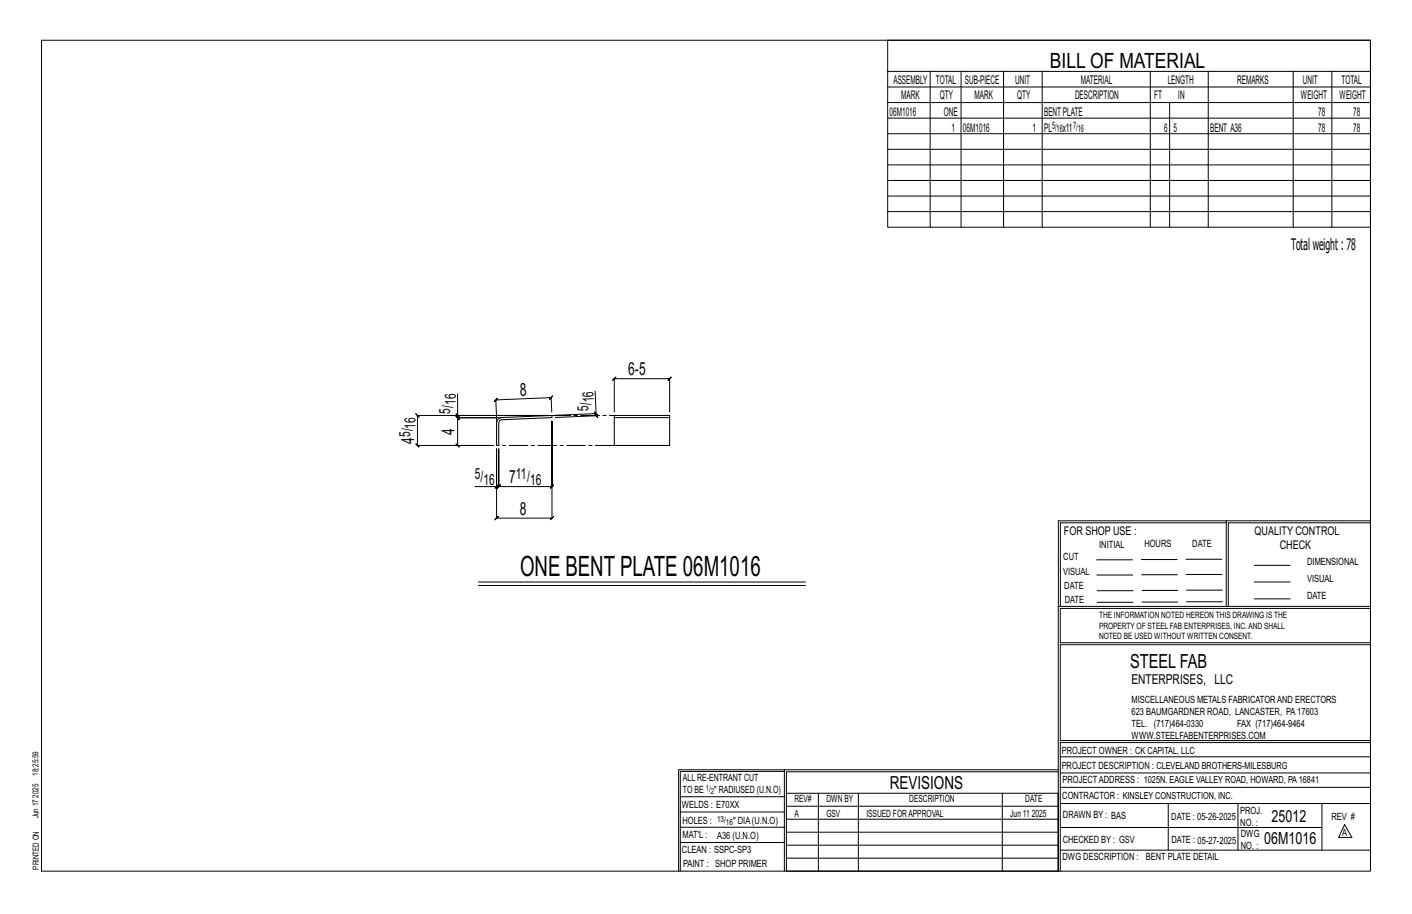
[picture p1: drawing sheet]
<svg xmlns="http://www.w3.org/2000/svg" width="432mm" height="279mm" viewBox="0 0 432 279" stroke-linecap="round" stroke-linejoin="round" font-family="sans-serif">
<defs><g id="words">
<text font-size="8.6" x="159" y="176">ONE BENT PLATE 06M1016</text>
<text font-size="6.4" x="321.1" y="20.7">BILL OF MATERIAL</text>
<text font-size="5.9" x="345.6" y="204.1">STEEL FAB</text>
<g font-size="5.5">
<text x="192.1" y="114.8">6-5</text>
<text x="159" y="120.9" transform="rotate(-2 159 120.9)">8</text>
<text x="126.7" y="135.7" transform="rotate(-90 126.7 135.7)">4</text>
<text x="139" y="133" transform="rotate(-90 139 133)">4</text>
<text x="155.7" y="147.8">7</text>
<text x="159" y="157.4">8</text>
<text x="272.2" y="241.1">REVISIONS</text>
</g>
<g font-size="5.1">
<text x="388.9" y="251.3">25012</text>
<text x="386.6" y="258.1">06M1016</text>
</g>
<text font-size="4.9" x="394.8" y="76.4">Totalweight : 78</text>
<g font-size="4.7">
<text x="139.4" y="123.9" transform="rotate(-90 139.4 123.9)">16</text>
<text x="180" y="125.7" transform="rotate(-92 180 125.7)">5/</text>
<text x="181.6" y="123" transform="rotate(-92 181.6 123)">16</text>
<text x="127.1" y="131" transform="rotate(-90 127.1 131)">16</text>
<text x="137.7" y="126.5" transform="rotate(-90 137.7 126.5)">5/</text>
<text x="125.4" y="133.6" transform="rotate(-90 125.4 133.6)">5/</text>
<text x="145.2" y="146.5">5/</text>
<text x="147.8" y="148.2">16</text>
<text x="157.8" y="146.5">11/</text>
<text x="162.1" y="148.2">16</text>
</g>
<text font-size="4.2" x="346" y="209.1">ENTERPRISES, LLC</text>
<g font-size="3.7">
<text x="273.2" y="25.6">ASSEMBLY</text>
<text x="286.2" y="25.6">TOTAL</text>
<text x="295.1" y="25.6">SUB-PIECE</text>
<text x="310.4" y="25.6">UNIT</text>
<text x="330.5" y="25.6">MATERIAL</text>
<text x="357.1" y="25.6">LENGTH</text>
<text x="378.3" y="25.6">REMARKS</text>
<text x="398.4" y="25.6">UNIT</text>
<text x="410.2" y="25.6">TOTAL</text>
<text x="272.1" y="35.5">06M1016</text>
<text x="275.6" y="30.4">MARK</text>
<text x="287.4" y="30.4">QTY</text>
<text x="288.6" y="35.5">ONE</text>
<text x="298" y="30.4">MARK</text>
<text x="311" y="30.4">QTY</text>
<text x="319.3" y="35.5">BENTPLATE</text>
<text x="328.7" y="30.4">DESCRIPTION</text>
<text x="353" y="30.4">FT</text>
<text x="360.3" y="30.4">IN</text>
<text x="397.8" y="30.4">WEIGHT</text>
<text x="403.2" y="35.5">78</text>
<text x="409.6" y="30.4">WEIGHT</text>
<text x="413.8" y="35.5">78</text>
<text x="290.9" y="40.2">1</text>
<text x="294.5" y="40.2">06M1016</text>
<text x="315.8" y="40.2">1</text>
<text x="319.3" y="40.2">PL</text>
<text x="325" y="40.2">x11</text>
<text x="356" y="40.2">6</text>
<text x="358.9" y="40.2">5</text>
<text x="370.1" y="40.2">BENT A36</text>
<text x="403.2" y="40.2">78</text>
<text x="413.8" y="40.2">78</text>
<text x="325.3" y="163.4">FOR SHOP USE :</text>
<text x="383.7" y="163.4">QUALITY CONTROL</text>
<text x="391.4" y="167.8">CHECK</text>
</g>
<g font-size="3.1">
<text x="321.7" y="39.4">5/</text>
<text x="323.1" y="40.5">16</text>
<text x="328.2" y="39.4">7/</text>
<text x="329.6" y="40.5">16</text>
<text x="336.2" y="167.4">INITIAL</text>
<text x="350" y="167.1">HOURS</text>
<text x="364.6" y="167.2">DATE</text>
<text x="325.2" y="171.3">CUT</text>
<text x="399.8" y="172.8">DIMENSIONAL</text>
<text x="325.1" y="175.8">VISUAL</text>
<text x="399.8" y="177.9">VISUAL</text>
<text x="325.5" y="180">DATE</text>
<text x="325.7" y="184.4">DATE</text>
<text x="399.8" y="183.1">DATE</text>
<text x="346" y="215">MISCELLANEOUS METALS FABRICATORAND ERECTORS</text>
<text x="346" y="218.6">623 BAUMGARDNER ROAD, LANCASTER, PA17603</text>
<text x="346" y="225.8">WWW.STEELFABENTERPRISES.COM</text>
<text x="346" y="222.2">TEL. (717)464-0330</text>
<text x="378.3" y="222.2">FAX (717)464-9464</text>
<text x="324.7" y="230.5">PROJECT OWNER : CK CAPITAL, LLC</text>
<text x="208.8" y="238.8">ALL RE-ENTRANT CUT</text>
<text x="324.7" y="235.1">PROJECT DESCRIPTION : CLEVELAND BROTHERS-MILESBURG</text>
<text x="324.9" y="239.5">PROJECTADDRESS : 1025N. EAGLE VALLEY ROAD, HOWARD, PA16841</text>
<text x="208.8" y="242.5">TO BE</text>
<text x="218.4" y="242.5">&quot; RADIUSED (U.N.O)</text>
<text x="242.9" y="245.3">REV#</text>
<text x="252.7" y="245.3">DWN BY</text>
<text x="278.1" y="245.3">DESCRIPTION</text>
<text x="313.5" y="245.3">DATE</text>
<text x="324.9" y="244.2">CONTRACTOR : KINSLEY CONSTRUCTION, INC.</text>
<text x="208.5" y="247">WELDS : E70XX</text>
<text x="208.7" y="251.7">HOLES :</text>
<text x="224.2" y="251.8">&quot; DIA(U.N.O)</text>
<text x="242.9" y="249.9">A</text>
<text x="252.7" y="249.9">GSV</text>
<text x="264.9" y="249.9">ISSUED FORAPPROVAL</text>
<text x="309" y="249.9">Jun 11</text>
<text x="315.5" y="249.9">2025</text>
<text x="325.1" y="250">DRAWN BY : BAS</text>
<text x="358.2" y="250.5">DATE : 05-26-2025</text>
<text x="379.3" y="248.9">PROJ.</text>
<text x="407.2" y="250.5">REV #</text>
<text x="208.7" y="256.3">MAT'L :</text>
<text x="219.3" y="256.4">A36 (U.N.O)</text>
<text x="325" y="257.6">CHECKED BY : GSV</text>
<text x="358.3" y="257.7">DATE : 05-27-2025</text>
<text x="379.3" y="252.5">NO. :</text>
<text x="379.5" y="255.9">DWG</text>
<text x="410.5" y="255.5">A</text>
<text x="208.6" y="260.7">CLEAN : SSPC-SP3</text>
<text x="324.9" y="262.9">DWG DESCRIPTION :</text>
<text x="350.4" y="263">BENT PLATE DETAIL</text>
<text x="379.5" y="259.5">NO. :</text>
<text x="208.9" y="265">PAINT : SHOP PRIMER</text>
</g>
<g font-size="2.7">
<text x="336.1" y="189">THE INFORMATION NOTED HEREON THIS DRAWING IS THE</text>
<text x="336.1" y="195.4">NOTED BE USED WITHOUT WRITTEN CONSENT.</text>
<text x="336.1" y="192.2">PROPERTY OF STEEL FAB ENTERPRISES, INC.AND SHALL</text>
</g>
<g font-size="2.6">
<text x="215.9" y="241.8">1/</text>
<text x="217.4" y="242.7">2</text>
<text x="219.3" y="251.1">13/</text>
<text x="222" y="252.1">16</text>
</g>
<g font-size="2.5">
<text x="11.7" y="237.1" transform="rotate(-90 11.7 237.1)">18:25:59</text>
<text x="11.8" y="243.8" transform="rotate(-90 11.8 243.8)">2025</text>
<text x="11.8" y="250.1" transform="rotate(-90 11.8 250.1)">Jun 17</text>
<text x="11.9" y="265.8" transform="rotate(-90 11.9 265.8)">PRINTED ON</text>
</g>
</g></defs>
<g fill="none" stroke="#000" stroke-width=".31">
<path d="M12.7 12.3h406.4v254h-406.4zM271.5 12.3h147.6v57.2h-147.6zM271.5 21.8h147.6M271.5 26.6h147.6M271.5 31.4h147.6M271.5 36.1h147.6M284.5 21.8v47.7M293.9 21.8v47.7M306.9 21.8v47.7M318.7 21.8v47.7M351.8 21.8v47.7M357.7 31.4v38.1"/>
<path d="M369.5 21.8v47.7M395.5 21.8v47.7M407.3 21.8v47.7M271.5 40.9h147.6M271.5 45.6h147.6M271.5 50.4h147.6M271.5 55.2h147.6M271.5 59.9h147.6M271.5 64.7h147.6M182 119.5l.3 6.9-12.5 .6M139.4 126.5l1 1zM139.9 120.4v6.6h27.8h-40l-.5-.5 1 1-.5-.5v9.2l-.5-.5 1 1-.5-.5h23.1h-10.9l.5 .5-1-1 .5 .5v-8.5l.5 .5-1-1 .5 .5h12"/>
<path d="M139.9 127v.7l-.5-.5 1 1-.5-.5h12M168.7 125.9l-.2-4.4 .5-.5-.9 1.1 .4-.6-16.9 .8 .5-.6-1 1.1 .5-.5 .3 5.4M181.8 126l1 .9zM182.3 126.4v.7l-.5-.5 1 1-.5-.5-12.4 .5M187.9 125.9v-10.1l-.5 .5 1-1-.5 .5h16.9l-.5 .5 1-1-.5 .5v10.1M145.2 148.8h6.7v-11.6v21.2l-.5 .5 1-1-.5 .5h16.9l-.5 .5 1-1-.5 .5v-29.7v20.1l.5-.5-1 1 .5-.5h-16.3l.5-.5-1 1 .5-.5v-11.6v11.6l.5-.5-1 1 .5-.5h-.6M151.4 149.3l1-1zM375 159.8h-50.7v25.6M375 159.2h-51.3l-.1 107.1M419.1 159.2h-44.1v26.2M419.1 159.8h-43.5v25.6M146.3 177.9h100"/>
<path d="M146.3 179h100M335.4 171.1h10.9M335.4 175.8h11M349 171h11M349.1 175.7h11M362.7 171h10.9M362.7 175.6h11M383.6 172.8h11M383.6 177.9h11M323.7 185.4h95.4M335.5 184.1h11M335.5 180.6h11"/>
<path d="M349.2 184h11M349.2 180.5h11M362.9 180.4h10.9M362.9 184h10.9M383.6 183.1h11M419.1 186h-94.9v10.5h94.9M419.1 197.1h-94.9v29.3h94.9v.6h-94.9v39.3M239.9 235.8h-31.9v30.5M239.9 235.3h-32.4v31M323.6 235.3h-83.7v31M323.6 235.9h-83.1v6.6M324.2 236.3h94.9"/>
<path d="M324.2 231.4h94.9M208 252.9h31.9M208 257.5h31.9M208 243.6h31.9M208 248.2h31.9M240.5 242.5h83.1v23.8h-83.1zM240.5 258.4h83.1M240.5 254.4h83.1M240.5 250.4h83.1M240.5 246.5h83.1M250.3 242.5v23.8M262.5 242.5v23.8"/>
<path d="M306.5 242.5v23.8M324.2 253h80.1M324.2 245.6h94.9M324.2 259.9h94.9M324.2 240.7h94.9M357.3 245.6v14.3M378.6 245.6v14.3M404.3 245.6v14.3M411.2 252.1l2.2 3.9h-4zM240.5 262.3h83.1"/>
</g>
<path d="M152.3 128.2l1.2-.6 15.3-.6v.7l-15.8 .8-.5 .9v6.8h-.6v-6.8zM187.9 127h16.9v.7h-16.9zM187.9 127.7v8.5h16.9v-8.5" fill="none" stroke="#000" stroke-width=".32"/>
<path d="M151.9 129.4v-1.7l1.6-.1M168.8 127h19.1M187.9 136.2h-35.4" fill="none" stroke="#000" stroke-width=".31" stroke-dasharray="5.8 1 1 1"/>
<use href="#words"/>
</svg>
